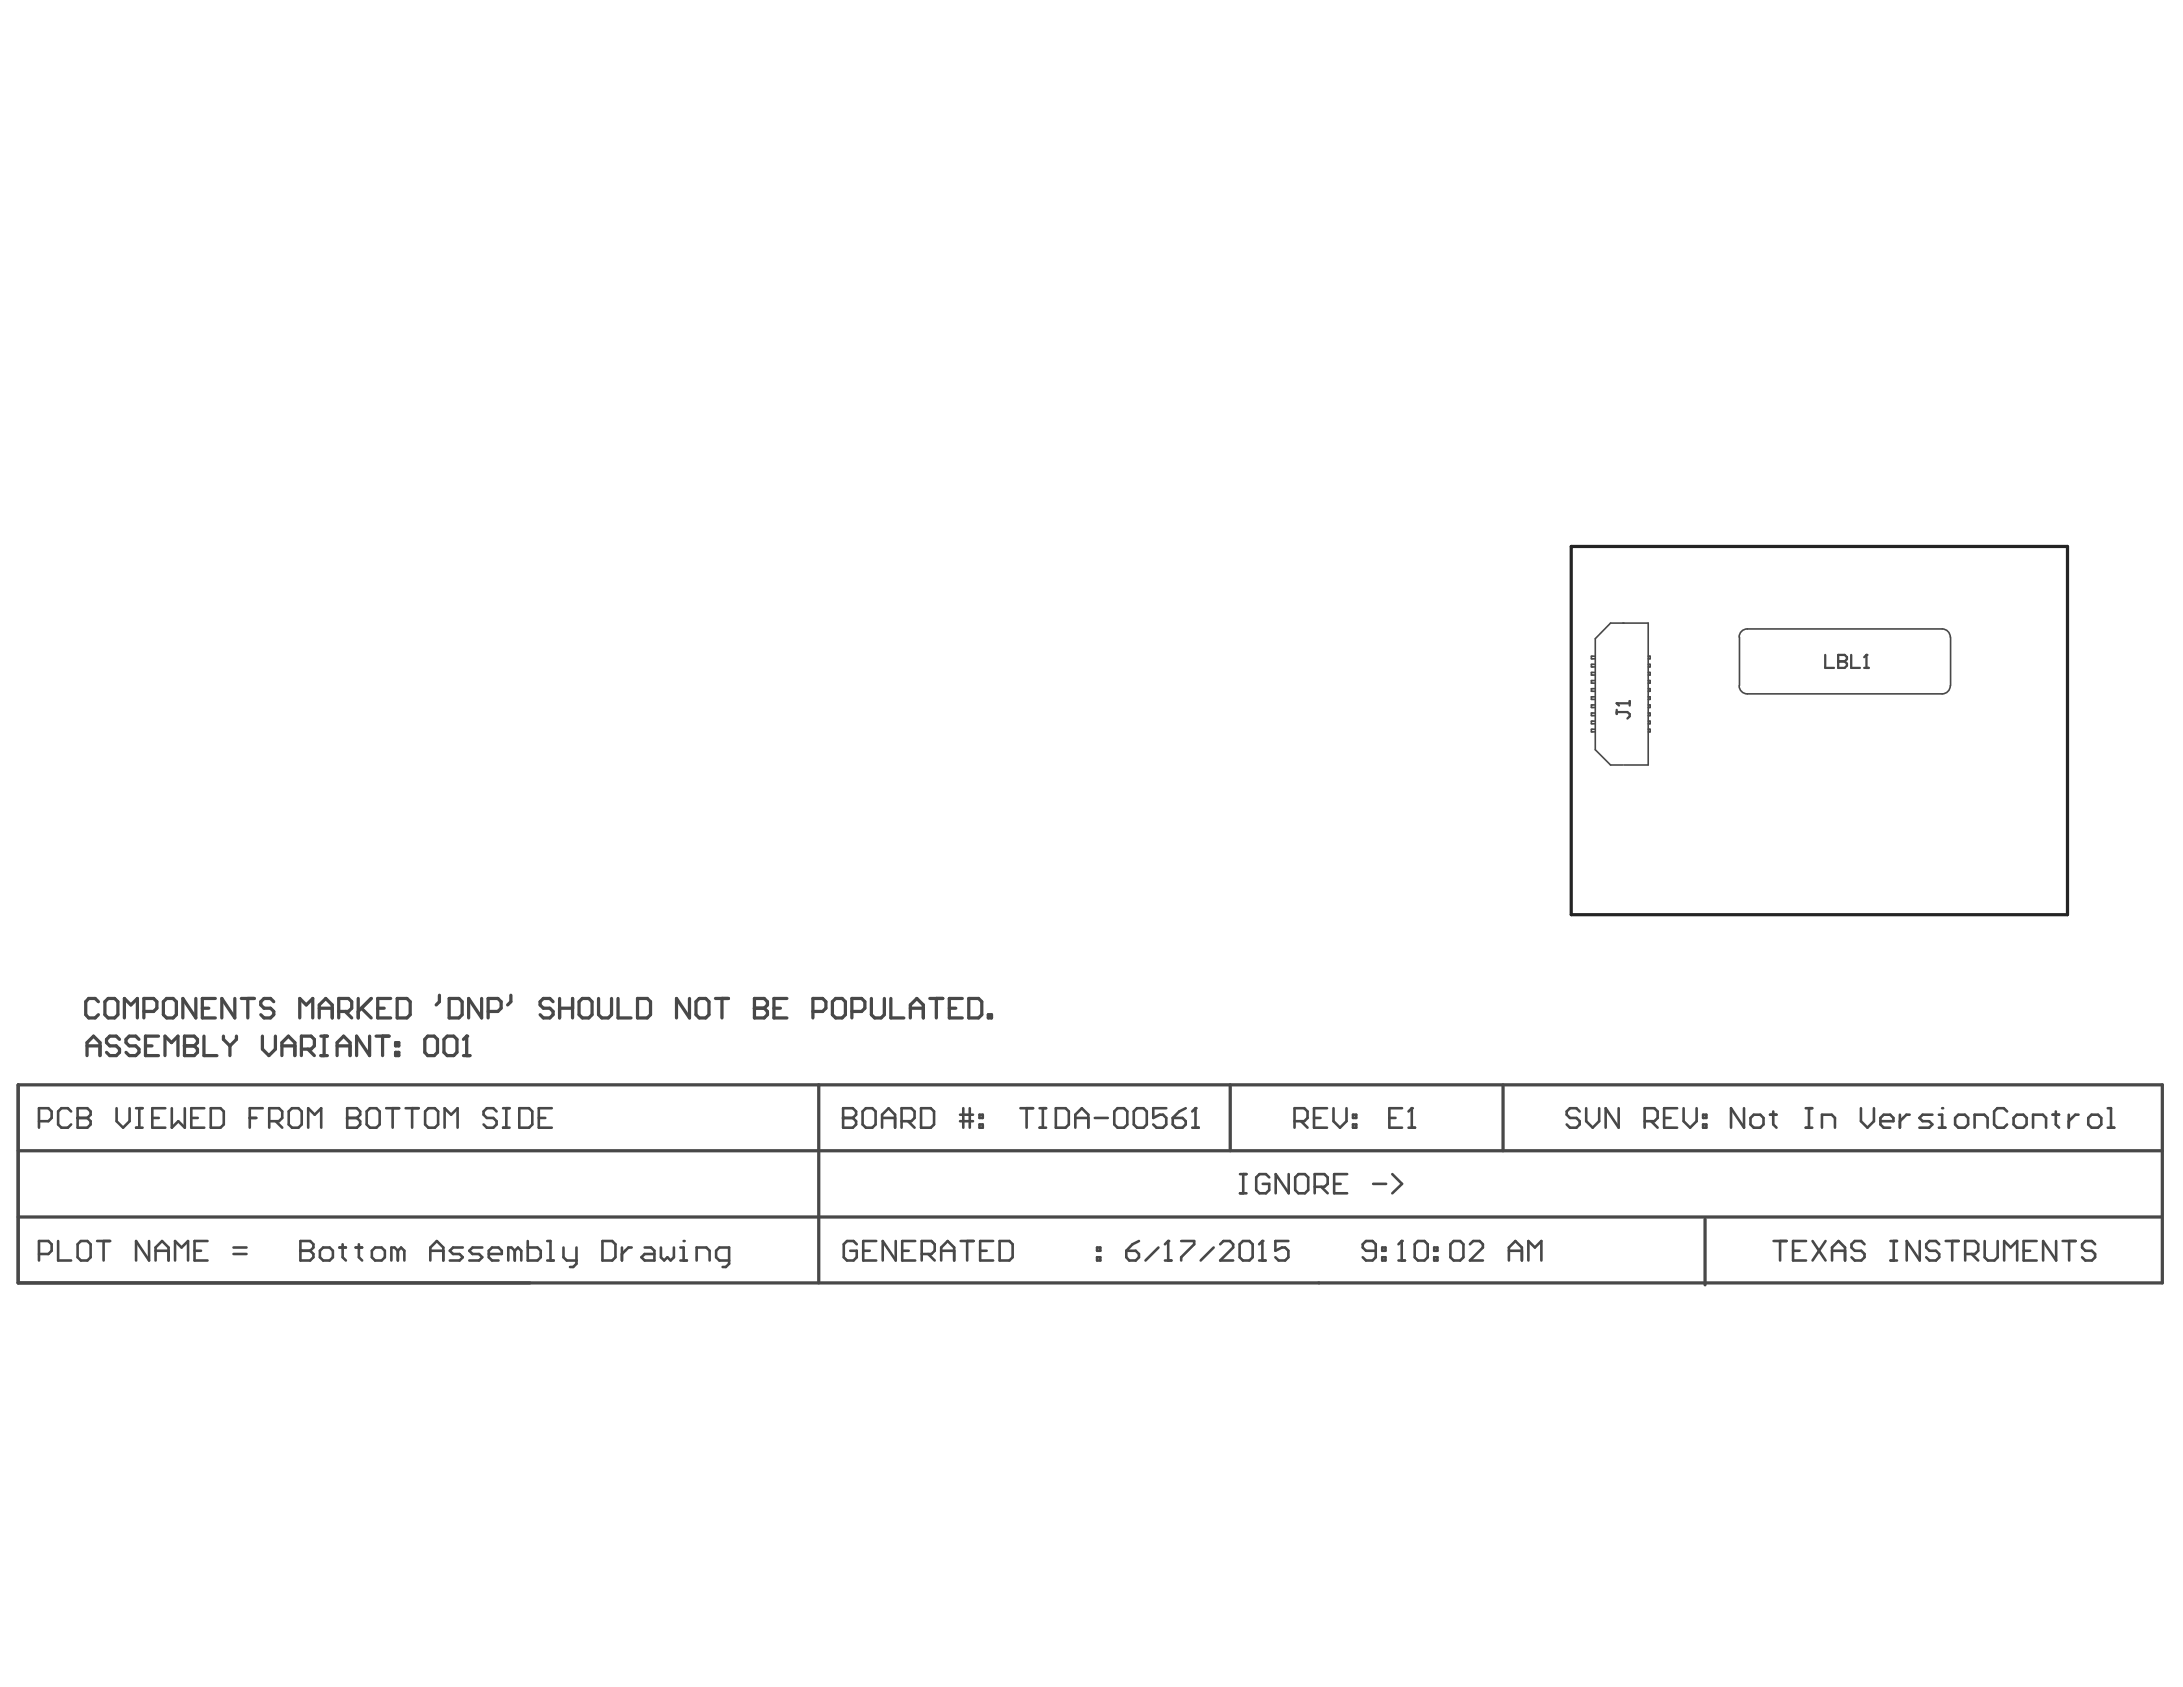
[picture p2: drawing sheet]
<svg xmlns="http://www.w3.org/2000/svg" width="279mm" height="216mm" viewBox="0 0 279 216" stroke-linecap="round" stroke-linejoin="round" font-family="sans-serif">
<path d="M201.1 69.9h63.5v47.2h-63.5z" fill="none" stroke="#242424" stroke-width=".42"/>
<g fill="none" stroke="#484848" stroke-width=".21">
<path d="M204.2 91.3h-.5v.3h.5M204.2 93.3h-.5v.4h.5M204.2 92.3h-.5v.3h.5M204.2 88.1h-.5v.4h.5M204.2 89.2h-.5v.3h.5M204.2 90.2h-.5v.3h.5M204.2 86.1h-.5v.3h.5M204.2 87.1h-.5v.3h.5M204.2 85h-.5v.4h.5M204.2 84h-.5v.3h.5M207.7 97.9h-1.6l-1.9-2v-14.2l1.9-2h4.9v18.2h-3.2M211 91.3h.2v.3h-.2"/>
<path d="M211 84h.2v.3h-.2M211 85h.2v.4h-.2M211 86.1h.2v.3h-.2M211 87.1h.2v.3h-.2M211 88.1h.2v.4h-.2M211 89.2h.2v.3h-.2M211 90.2h.2v.3h-.2M211 92.3h.2v.3h-.2M211 93.3h.2v.4h-.2M222.6 81.5v6.3M223.6 88.8h25M223.6 80.5h25"/>
<path d="M249.7 81.5v6.3"/>
</g>
<path d="M2.3 138.8h274.5v25.4h-274.5zM104.8 138.8v25.4M157.5 138.8v8.5M192.4 138.8v8.5M2.3 155.7h274.4M2.3 147.3h274.5M218.2 156v8.4" fill="none" stroke="#484848" stroke-width=".42"/>
<g fill="none" stroke="#484848" stroke-width=".33">
<path d="M223.2 141.8v2.5l-1.6-2.5v2.5M224 143.1l.5-.4h.8l.4 .4v.8l-.4 .4h-.8l-.5-.4zM226.5 142.7h.9M227 142.2v1.7l.4 .4M231.1 144.3h.8M231.1 141.8h.8M231.5 141.8v2.5M233.2 144.3v-1.6h1.2l.5 .4v1.2M238.2 141.8v1.7l.8 .8 .8-.8v-1.7M240.7 143.5h1.6v-.4l-.4-.4h-.8l-.4 .4v.8l.4 .4h.8M243.2 142.7v1.6M244.4 142.7h-.4l-.8 .8"/>
<path d="M247.3 142.7h-1.2l-.4 .4 .4 .4h.8l.4 .4-.4 .4h-1.2M248.2 144.3h.8M248.2 142.7h.4v1.6"/>
</g>
<circle cx="248.6" cy="141.8" r=".17" fill="#484848"/>
<g fill="none" stroke="#484848" stroke-width=".33">
<path d="M177.8 143.1h.8M179.4 141.8h-1.6v2.5h1.6M180.3 144.3h.8M180.7 141.8v2.5M250.2 143.1l.5-.4h.8l.4 .4v.8l-.4 .4h-.8l-.5-.4zM252.7 144.3v-1.6h1.3l.4 .4v1.2M256.9 142.2l-.4-.4h-.9l-.4 .4v1.7l.4 .4h.9l.4-.4M257.7 143.1l.4-.4h.9l.4 .4v.8l-.4 .4h-.9l-.4-.4zM260.2 144.3v-1.6h1.3l.4 .4v1.2M262.7 142.7h.8M263.1 142.2v1.7l.4 .4M264.8 142.7v1.6"/>
<path d="M266 142.7h-.4l-.8 .8M267.3 143.1l.4-.4h.8l.4 .4v.8l-.4 .4h-.8l-.4-.4zM269.8 144.3h.8M269.8 141.8h.4v2.5"/>
</g>
<path d="M206.9 90h.1M206.9 90.8v.6M206.9 91.1h1.4l.3 .3v.3l-.3 .3M206.9 90h1.7M206.9 90l.3 .3M208.6 89.7v.6" fill="none" stroke="#484848" stroke-width=".29"/>
<circle cx="180.7" cy="141.8" r=".17" fill="#484848"/>
<g fill="none" stroke="#484848" stroke-width=".33">
<path d="M145.8 158.8l-.9 .4-.7 .9M148.3 159.7l-1.7 1.6M149.5 158.8v2.5M180.7 141.8l-.4 .4M202.2 142.2l-.4-.4h-.9l-.4 .4v.5l.4 .4h.9l.4 .4v.4l-.4 .4h-.9l-.4-.4M203 141.8v1.7l.8 .8 .9-.8v-1.7M207.2 141.8v2.5l-1.7-2.5v2.5M210.5 143.5h1.2l.5-.4v-.9l-.5-.4h-1.2v2.5M211.3 143.5l.9 .8M213 143.1h.8M214.7 141.8h-1.7v2.5h1.7M215.5 141.8v1.7l.8 .8 .8-.8v-1.7"/>
<path d="M218 142.7h.4v.4h-.4zM218 143.9h.4v.4h-.4zM144.2 160.1h1.2l.4 .4v.4l-.4 .4h-.9l-.3-.4zM149.1 161.3h.8"/>
</g>
<path d="M233.6 83.8v1.7h1.1M235.3 84.6h.1M235.3 83.8h.8l.3 .3v.3l-.3 .2 .3 .3v.3l-.3 .3h-.8zM235.3 84.6h.8M236.9 83.8v1.7h1.2M238.6 85.5h.6M238.9 83.8h.1M238.9 83.8v1.7M238.9 83.8l-.3 .3" fill="none" stroke="#484848" stroke-width=".29"/>
<circle cx="149.5" cy="158.8" r=".17" fill="#484848"/>
<path d="M149.5 158.8l-.4 .4M151.2 158.8h1.6v.4l-1.6 1.7v.4M155.3 159.7l-1.6 1.6M156.2 159.2l.4-.4h.8l.4 .4v.5l-1.6 1.6h1.6M158.7 159.2l.4-.4h.8l.4 .4v1.7l-.4 .4h-.8l-.4-.4zM161.6 158.8v2.5M161.2 161.3h.8" fill="none" stroke="#484848" stroke-width=".33"/>
<circle cx="161.6" cy="158.8" r=".17" fill="#484848"/>
<g fill="none" stroke="#484848" stroke-width=".33">
<path d="M130.6 141.8h1.6M131.4 141.8v2.5M133.1 141.8h.8M133.1 144.3h.8M133.5 141.8v2.5M135.1 141.8h1.3l.4 .4v1.7l-.4 .4h-1.3zM137.6 143.1h1.7M137.6 144.3v-1.6l.9-.9 .8 .9v1.6M140.1 143.1h1.7M142.6 142.2l.4-.4h.9l.4 .4v1.7l-.4 .4h-.9l-.4-.4zM145.1 142.2l.4-.4h.9l.4 .4v1.7l-.4 .4h-.9l-.4-.4zM149.3 141.8h-1.7v1.3l.8-.4h.5l.4 .4v.8l-.4 .4h-.9l-.4-.4"/>
<path d="M150.1 143.1h1.2l.5 .4v.4l-.5 .4h-.8l-.4-.4zM151.8 141.8l-.9 .4-.8 .9M152.6 144.3h.8M153 141.8v2.5M161.6 158.8l-.4 .4M164.9 158.8h-1.7v1.3l.9-.4h.4l.4 .4v.8l-.4 .4h-.8l-.5-.4M165.7 143.5h1.2l.4-.4v-.9l-.4-.4h-1.2v2.5M166.5 143.5l.8 .8M168.2 143.1h.8M169.8 141.8h-1.6v2.5h1.6M170.7 141.8v1.7l.8 .8 .8-.8v-1.7M173.2 143.9h.4v.4h-.4z"/>
<path d="M173.2 142.7h.4v.4h-.4z"/>
</g>
<circle cx="153" cy="141.8" r=".17" fill="#484848"/>
<path d="M153 141.8l-.4 .4M176.9 159.7h.4v.4h-.4zM179.4 158.8v2.5M176.1 160.1h-1.3l-.4-.4v-.5l.4-.4h.9l.4 .4v1.7l-.4 .4h-.9l-.4-.4M176.9 160.9h.4v.4h-.4zM179 161.3h.8" fill="none" stroke="#484848" stroke-width=".33"/>
<circle cx="179.4" cy="158.8" r=".17" fill="#484848"/>
<g fill="none" stroke="#484848" stroke-width=".33">
<path d="M107.9 141.8v2.5h1.3l.4-.4v-.4l-.4-.4h-1.3M109.7 159.2l-.5-.4h-.8l-.4 .4v1.7l.4 .4h.8l.5-.4v-.8h-.9M112.1 158.8h-1.6v2.5h1.6M114.6 158.8v2.5l-1.6-2.5v2.5M117.1 158.8h-1.6v2.5h1.6M123 158.8h1.6M123.8 158.8v2.5M127.1 158.8h-1.7v2.5h1.7M127.9 158.8h1.3l.4 .4v1.7l-.4 .4h-1.3zM140.4 159.7h.4v.4h-.4zM179.4 158.8l-.4 .4M181.1 159.2l.4-.4h.8l.4 .4v1.7l-.4 .4h-.8l-.4-.4z"/>
<path d="M183.6 159.7h.4v.4h-.4zM185.6 159.2l.5-.4h.8l.4 .4v1.7l-.4 .4h-.8l-.5-.4zM188.1 159.2l.4-.4h.9l.4 .4v.5l-1.7 1.6h1.7M110.5 160.1h.8M115.5 160.1h.8M118 160.5h1.2l.4-.4v-.9l-.4-.4h-1.2v2.5M118.8 160.5l.8 .8M120.5 160.1h1.6M120.5 161.3v-1.6l.8-.9 .8 .9v1.6M125.4 160.1h.9M140.4 160.9h.4v.4h-.4zM183.6 160.9h.4v.4h-.4z"/>
<path d="M193.1 160.1h1.7M193.1 161.3v-1.6l.9-.9 .8 .9v1.6M195.6 161.3v-2.5l.8 .9 .9-.9v2.5"/>
</g>
<circle cx="107.9" cy="143.1" r=".17" fill="#484848"/>
<g fill="none" stroke="#484848" stroke-width=".33">
<path d="M107.9 141.8h1.3l.4 .4v.5l-.4 .4h-1.3M110.4 142.2l.4-.4h.8l.5 .4v1.7l-.5 .4h-.8l-.4-.4zM112.9 143.1h1.7M112.9 144.3v-1.6l.8-.9 .9 .9v1.6M115.4 143.5h1.2l.5-.4v-.9l-.5-.4h-1.2v2.5M116.2 143.5l.9 .8M117.9 141.8h1.2l.4 .4v1.7l-.4 .4h-1.2zM122.9 143.5h1.6M122.9 142.7h1.6M123.3 141.8v2.5M124.1 141.8v2.5M125.4 142.7h.4v.4h-.4z"/>
<path d="M125.4 143.9h.4v.4h-.4z"/>
</g>
<path d="M54.7 132.6h.9l.4 .4v1.7l-.4 .4h-.9l-.3-.4v-1.7zM56.8 133l.4-.4h.9l.4 .4v1.7l-.4 .4h-.9l-.4-.4zM59.3 135.1h.8M59.7 132.6v2.5" fill="none" stroke="#484848" stroke-width=".42"/>
<circle cx="59.7" cy="132.6" r=".21" fill="#484848"/>
<path d="M59.7 132.6l-.4 .4" fill="none" stroke="#484848" stroke-width=".42"/>
<g fill="none" stroke="#484848" stroke-width=".33">
<path d="M7.4 158.8v2.5h1.7M9.9 159.2l.5-.4h.8l.4 .4v1.7l-.4 .4h-.8l-.5-.4zM12.4 158.8h1.7M13.3 158.8v2.5M19.1 158.8v2.5l-1.7-2.5v2.5M26.6 158.8h-1.7v2.5h1.7M29.9 159.7h1.6M38.4 158.8v2.5h1.3l.4-.4v-.4l-.4-.4h-1.3M158.7 150.3h.8M158.7 152.7h.8M159.1 150.3v2.4M162.4 150.7l-.4-.4h-.8l-.4 .4v1.6l.4 .4h.8l.4-.4v-.8h-.8"/>
<path d="M164.9 150.3v2.4l-1.6-2.4v2.4M165.8 150.7l.4-.4h.8l.4 .4v1.6l-.4 .4h-.8l-.4-.4zM168.3 151.9h1.2l.4-.4v-.8l-.4-.4h-1.2v2.4M169.1 151.9l.8 .8M170.8 151.5h.8M172.4 150.3h-1.6v2.4h1.6M175.7 151.5h1.7M178.2 150.3l1.2 1.2-1.2 1.2M227 158.8h1.7M227.8 158.8v2.5M231.2 158.8h-1.7v2.5h1.7M232 158.8l1.6 2.5"/>
<path d="M233.6 158.8l-1.6 2.5M238.6 159.2l-.4-.4h-.8l-.4 .4v.5l.4 .4h.8l.4 .4v.4l-.4 .4h-.8l-.4-.4M242 158.8h.8M242.4 158.8v2.5M245.7 158.8v2.5l-1.7-2.5v2.5M248.2 159.2l-.4-.4h-.8l-.5 .4v.5l.5 .4h.8l.4 .4v.4l-.4 .4h-.8l-.5-.4M249 158.8h1.7M249.9 158.8v2.5M254 158.8v2.1l.4 .4h.9l.4-.4v-2.1M260.7 158.8h-1.7v2.5h1.7M263.2 158.8v2.5l-1.7-2.5v2.5M264 158.8h1.7"/>
<path d="M264.8 158.8v2.5M268.1 159.2l-.4-.4h-.8l-.4 .4v.5l.4 .4h.8l.4 .4v.4l-.4 .4h-.8l-.4-.4M5 160.5h1.2l.4-.4v-.9l-.4-.4h-1.2v2.5M19.9 161.3v-1.6l.8-.9 .9 .9v1.6M19.9 160.1h1.7M22.4 161.3v-2.5l.8 .9 .9-.9v2.5M24.9 160.1h.8M29.9 160.5h1.6M229.5 160.1h.8M234.5 160.1h1.6M234.5 161.3v-1.6l.8-.9 .8 .9v1.6M242 161.3h.8"/>
<path d="M251.5 160.5h1.3l.4-.4v-.9l-.4-.4h-1.3v2.5M252.4 160.5l.8 .8M256.5 161.3v-2.5l.8 .9 .9-.9v2.5M259 160.1h.8"/>
</g>
<circle cx="38.4" cy="160.1" r=".17" fill="#484848"/>
<g fill="none" stroke="#484848" stroke-width=".33">
<path d="M38.4 158.8h1.3l.4 .4v.5l-.4 .4h-1.3M43.4 159.7h.9M43.9 159.2v1.7l.4 .4M45.5 159.7h.8M45.9 159.2v1.7l.4 .4M59.2 159.7h-1.2l-.4 .4 .4 .4h.8l.4 .4-.4 .4h-1.2M61.7 159.7h-1.2l-.4 .4 .4 .4h.8l.4 .4-.4 .4h-1.2M67.5 158.8v2.5h1.3l.4-.4v-.8l-.4-.4h-1.3M70 158.8h.5v2.5M72.1 159.7v1.2l.4 .4h1.3M73.8 159.7v2l-.4 .4h-.4M77.1 158.8h1.3l.4 .4v1.7l-.4 .4h-1.3z"/>
<path d="M79.6 159.7v1.6M80.8 159.7h-.4l-.8 .8M82.5 159.7h.8l.5 .4v1.2h-1.3l-.4-.4 .4-.4h1.3M84.6 159.7v1.2l.4 .4 .4-.4 .4 .4 .5-.4v-1.2M87.1 159.7h.4v1.6M40.9 160.1l.5-.4h.8l.4 .4v.8l-.4 .4h-.8l-.5-.4zM47.6 160.1l.4-.4h.8l.5 .4v.8l-.5 .4h-.8l-.4-.4zM50.9 160.1l-.4-.4h-.4v1.6M50.9 160.1v1.2M50.9 160.1l.4-.4 .5 .4v1.2M55.1 160.1h1.6M55.1 161.3v-1.6l.8-.9 .8 .9v1.6"/>
<path d="M62.6 160.5h1.6v-.4l-.4-.4h-.8l-.4 .4v.8l.4 .4h.8M65.9 160.1l-.4-.4h-.4v1.6M65.9 160.1v1.2M65.9 160.1l.4-.4 .4 .4v1.2M70 161.3h.9M87.1 161.3h.8"/>
</g>
<circle cx="87.5" cy="158.8" r=".17" fill="#484848"/>
<path d="M5 143.5h1.2l.4-.4v-.9l-.4-.4h-1.2v2.5M9.1 142.2l-.4-.4h-.8l-.5 .4v1.7l.5 .4h.8l.4-.4M9.9 141.8v2.5h1.3l.4-.4v-.4l-.4-.4h-1.3M89.2 161.3v-1.6h1.2l.4 .4v1.2M93.3 161.3h-1.2l-.4-.4v-.8l.4-.4h1.2v2l-.4 .4h-.4" fill="none" stroke="#484848" stroke-width=".33"/>
<circle cx="9.9" cy="143.1" r=".17" fill="#484848"/>
<g fill="none" stroke="#484848" stroke-width=".33">
<path d="M9.9 141.8h1.3l.4 .4v.5l-.4 .4h-1.3M14.9 141.8v1.7l.9 .8 .8-.8v-1.7M17.4 141.8h.8M17.4 144.3h.8M17.8 141.8v2.5M19.5 143.1h.8M21.2 141.8h-1.7v2.5h1.7M22 141.8v2.5l.8-.8 .9 .8v-2.5M24.5 143.1h.8M26.1 141.8h-1.6v2.5h1.6M27 141.8h1.2l.4 .4v1.7l-.4 .4h-1.2zM32 143.1h.8"/>
<path d="M33.6 141.8h-1.6v2.5M34.5 143.5h1.2l.4-.4v-.9l-.4-.4h-1.2v2.5M35.3 143.5l.8 .8M37 142.2l.4-.4h.8l.4 .4v1.7l-.4 .4h-.8l-.4-.4zM39.4 144.3v-2.5l.9 .9 .8-.9v2.5M44.4 141.8v2.5h1.3l.4-.4v-.4l-.4-.4h-1.3"/>
</g>
<circle cx="44.4" cy="143.1" r=".17" fill="#484848"/>
<g fill="none" stroke="#484848" stroke-width=".33">
<path d="M44.4 141.8h1.3l.4 .4v.5l-.4 .4h-1.3M46.9 142.2l.4-.4h.9l.4 .4v1.7l-.4 .4h-.9l-.4-.4zM49.4 141.8h1.7M50.3 141.8v2.5M51.9 141.8h1.7M52.7 141.8v2.5M54.4 142.2l.4-.4h.9l.4 .4v1.7l-.4 .4h-.9l-.4-.4zM56.9 144.3v-2.5l.8 .9 .9-.9v2.5M63.6 142.2l-.5-.4h-.8l-.4 .4v.5l.4 .4h.8l.5 .4v.4l-.5 .4h-.8l-.4-.4M64.4 141.8h.8M64.4 144.3h.8M64.8 141.8v2.5"/>
<path d="M66.5 141.8h1.2l.4 .4v1.7l-.4 .4h-1.2zM69 143.1h.8M70.6 141.8h-1.6v2.5h1.6"/>
</g>
<g fill="none" stroke="#484848" stroke-width=".42">
<path d="M12.6 128.2l-.4-.4h-.9l-.3 .4v1.7l.3 .4h.9l.4-.4M13.4 128.2l.4-.4h.9l.4 .4v1.7l-.4 .4h-.9l-.4-.4zM15.9 130.3v-2.5l.9 .8 .8-.8v2.5M18.4 129.4h1.3l.4-.4v-.8l-.4-.4h-1.3v2.5M20.9 128.2l.4-.4h.9l.4 .4v1.7l-.4 .4h-.9l-.4-.4zM25.1 127.8v2.5l-1.7-2.5v2.5M25.9 129h.8M27.6 127.8h-1.7v2.5h1.7M30.1 127.8v2.5l-1.7-2.5v2.5M30.9 127.8h1.6M31.7 127.8v2.5M35 128.2l-.4-.4h-.8l-.4 .4v.4l.4 .4h.8l.4 .4v.5l-.4 .4h-.8l-.4-.4"/>
<path d="M38.4 130.3v-2.5l.8 .8 .8-.8v2.5M40.9 129h1.6M40.9 130.3v-1.7l.8-.8 .8 .8v1.7M43.4 129.4h1.2l.4-.4v-.8l-.4-.4h-1.2v2.5M44.2 129.4l.8 .9M45.8 127.8v2.5M46.3 129l1.2 1.3M47.5 127.8l-1.7 1.6M48.3 129h.9M50 127.8h-1.7v2.5h1.7M50.8 127.8h1.3l.4 .4v1.7l-.4 .4h-1.3zM56.2 127.4v.8l-.4 .4"/>
<path d="M57.5 127.8h1.2l.5 .4v1.7l-.5 .4h-1.2zM61.6 127.8v2.5l-1.6-2.5v2.5M62.5 129.4h1.2l.4-.4v-.8l-.4-.4h-1.2v2.5M65.4 127.4v.8l-.4 .4M70.8 128.2l-.4-.4h-.9l-.4 .4v.4l.4 .4h.9l.4 .4v.5l-.4 .4h-.9l-.4-.4M71.6 129h1.7M71.6 127.8v2.5M73.3 127.8v2.5M74.1 128.2l.4-.4h.9l.4 .4v1.7l-.4 .4h-.9l-.4-.4zM76.6 127.8v2.1l.4 .4h.9l.4-.4v-2.1M79.1 127.8v2.5h1.7M81.6 127.8h1.2l.5 .4v1.7l-.5 .4h-1.2z"/>
<path d="M88.2 127.8v2.5l-1.6-2.5v2.5M89.1 128.2l.4-.4h.8l.4 .4v1.7l-.4 .4h-.8l-.4-.4zM91.6 127.8h1.6M92.4 127.8v2.5M96.6 127.8v2.5h1.2l.4-.4v-.5l-.4-.4h-1.2"/>
</g>
<circle cx="96.6" cy="129" r=".21" fill="#484848"/>
<g fill="none" stroke="#484848" stroke-width=".42">
<path d="M11.1 135.1v-1.7l.9-.8 .8 .8v1.7M11.1 133.8h1.7M15.3 133l-.4-.4h-.9l-.4 .4v.4l.4 .4h.9l.4 .5v.4l-.4 .4h-.9l-.4-.4M17.8 133l-.4-.4h-.9l-.4 .4v.4l.4 .4h.9l.4 .5v.4l-.4 .4h-.9l-.4-.4M18.6 133.8h.9M20.3 132.6h-1.7v2.5h1.7M21.1 135.1v-2.5l.8 .8 .9-.8v2.5M23.6 132.6v2.5h1.3l.4-.4v-.4l-.4-.5h-1.3M96.6 127.8h1.2l.4 .4v.4l-.4 .4h-1.2M99.1 129h.8M100.7 127.8h-1.6v2.5h1.6M104 129.4h1.3l.4-.4v-.8l-.4-.4h-1.3v2.5"/>
<path d="M106.5 128.2l.5-.4h.8l.4 .4v1.7l-.4 .4h-.8l-.5-.4zM109 129.4h1.3l.4-.4v-.8l-.4-.4h-1.3v2.5M111.5 127.8v2.1l.4 .4h.9l.4-.4v-2.1M114 127.8v2.5h1.7M116.5 129h1.7M116.5 130.3v-1.7l.8-.8 .9 .8v1.7M119 127.8h1.7M119.8 127.8v2.5M121.5 129h.8M123.2 127.8h-1.7v2.5h1.7M124 127.8h1.2l.5 .4v1.7l-.5 .4h-1.2zM126.5 129.9h.4v.4h-.4z"/>
</g>
<circle cx="23.6" cy="133.8" r=".21" fill="#484848"/>
<g fill="none" stroke="#484848" stroke-width=".42">
<path d="M23.6 132.6h1.3l.4 .4v.4l-.4 .4h-1.3M26.1 132.6v2.5h1.7M28.6 132.6v.4l.8 .8M29.4 133.8v1.3M30.3 132.6v.4l-.9 .8M33.6 132.6v1.7l.8 .8 .8-.8v-1.7M36.1 133.8h1.6M36.1 135.1v-1.7l.8-.8 .8 .8v1.7M38.6 134.3h1.2l.4-.5v-.8l-.4-.4h-1.2v2.5M39.4 134.3l.8 .8M41.1 132.6h.8M41.1 135.1h.8"/>
<path d="M41.5 132.6v2.5M43.1 133.8h1.7M43.1 135.1v-1.7l.9-.8 .8 .8v1.7M47.3 132.6v2.5l-1.7-2.5v2.5M48.1 132.6h1.7M49 132.6v2.5M50.6 133.4h.4v.4h-.4zM50.6 134.7h.4v.4h-.4z"/>
</g>
<path d="M222.6 87.8a1.04 1.04 0 0 0 1 1M223.6 80.5a1.04 1.04 0 0 0-1 1M248.6 80.5a1.04 1.04 0 0 1 1 1M249.6 87.8a1.04 1.04 0 0 1-1 1" fill="none" stroke="#484848" stroke-width=".21"/>
</svg>
